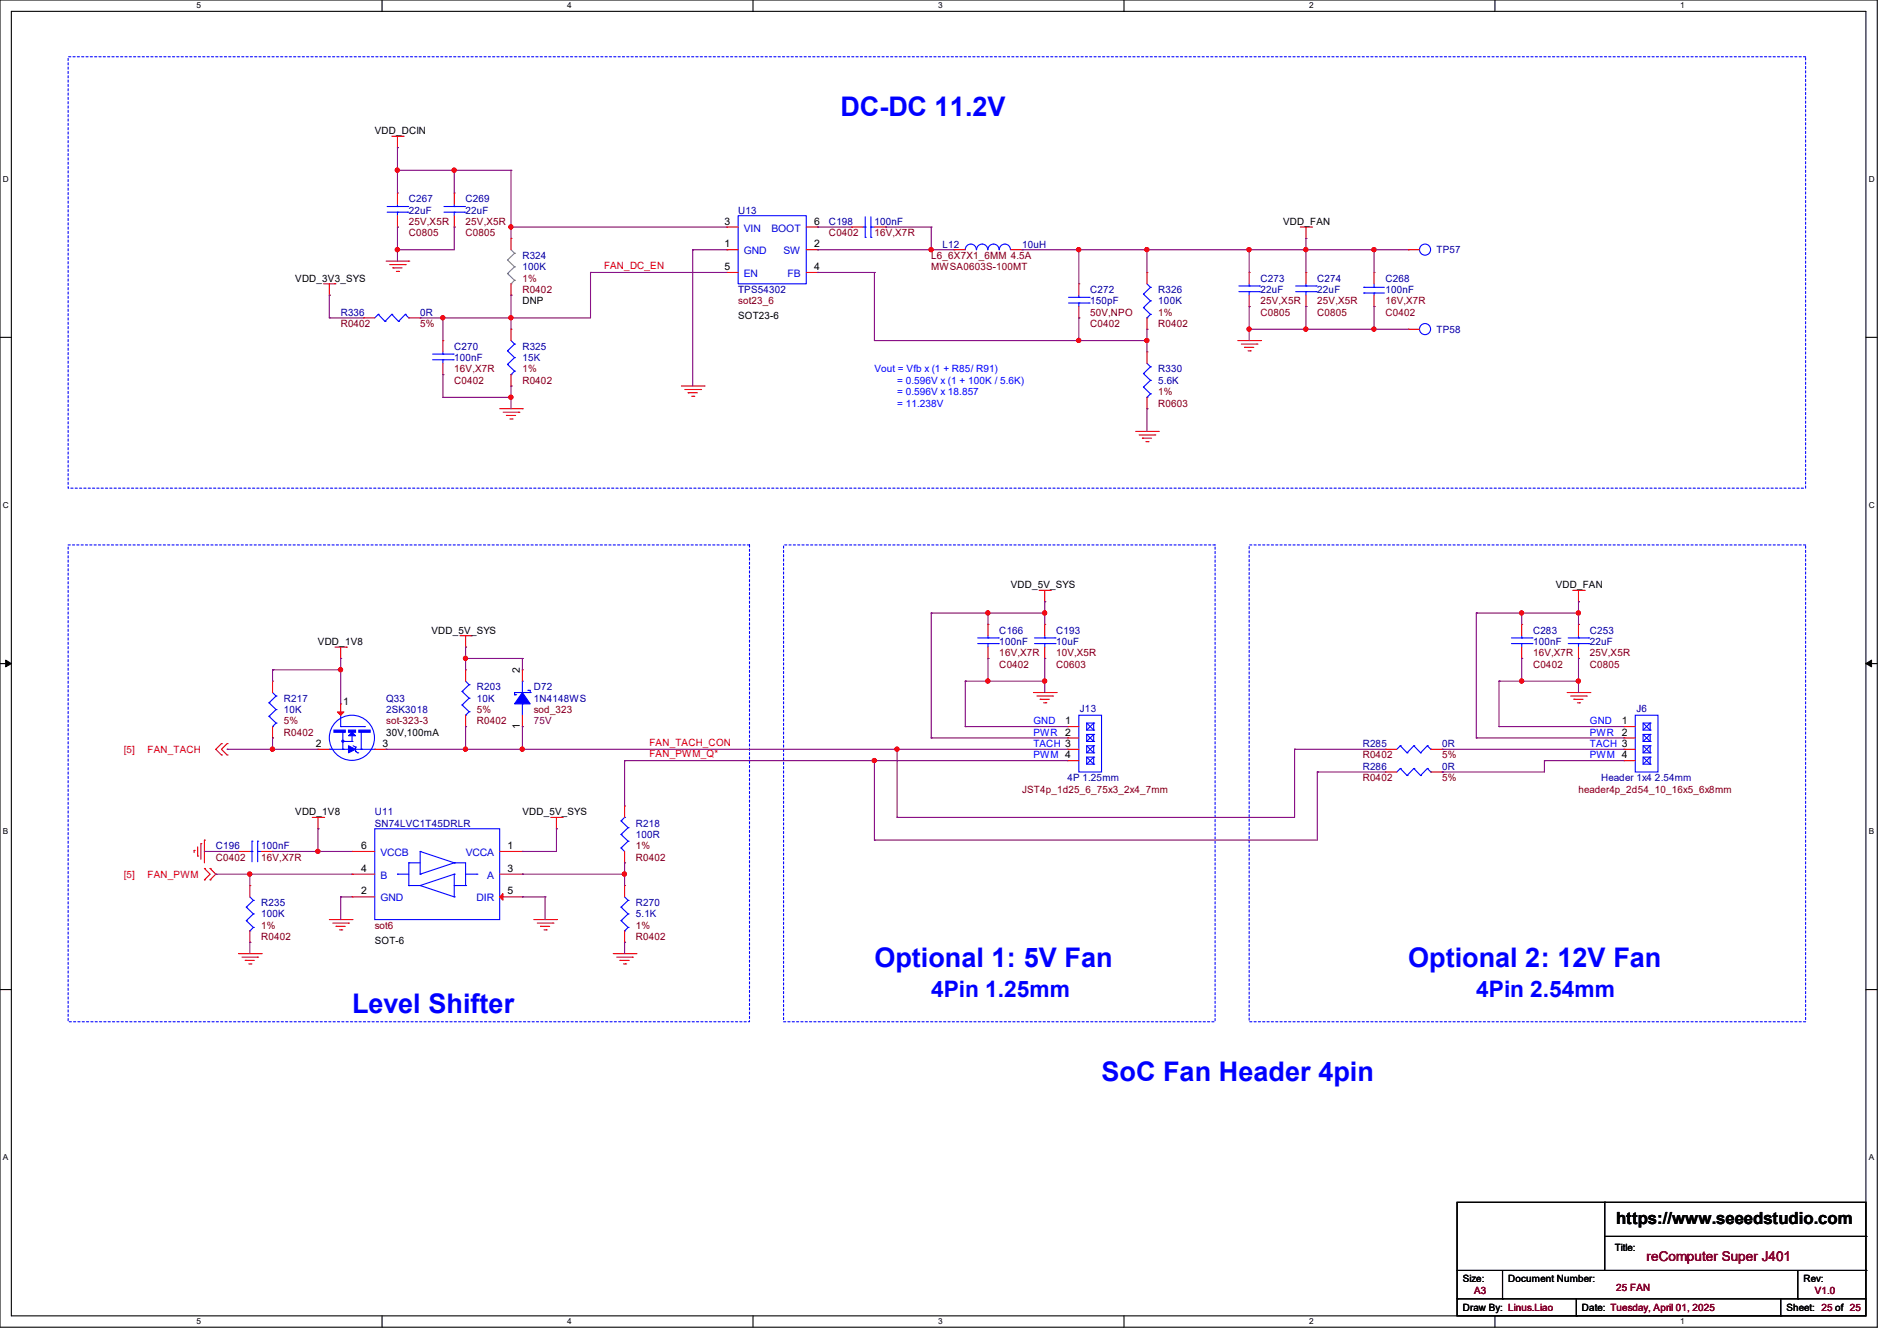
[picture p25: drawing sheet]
<svg xmlns="http://www.w3.org/2000/svg" width="297mm" height="210mm" viewBox="0 0 297 210" stroke-linecap="round" stroke-linejoin="round" font-family="sans-serif">
<defs><g id="words">
<g font-size="4.2" fill="#00f">
<text x="131.6" y="18.2">DC-DC 11.2V</text>
<text x="136.9" y="151.5">Optional 1: 5V Fan</text>
<text x="220.5" y="151.5">Optional 2: 12V Fan</text>
<text x="55.1" y="158.6">Level Shifter</text>
<text x="172.5" y="169.3">SoC Fan Header 4pin</text>
</g>
<g font-size="3.6" fill="#00f">
<text x="145.8" y="156.2">4Pin 1.25mm</text>
<text x="231.1" y="156.2">4Pin 2.54mm</text>
</g>
<text font-size="2.6" x="253" y="191.8">https://www.seeedstudio.com</text>
<text font-size="2.1" fill="#800000" x="257.8" y="197.5">reComputer Super J401</text>
<g font-size="1.6">
<text x="58.7" y="21">VDD_DCIN</text>
<text x="113.5" y="35.2">3</text>
<text x="127.5" y="35.2">6</text>
<text x="200.9" y="35.2">VDD_FAN</text>
<text x="113.5" y="38.7">1</text>
<text x="127.5" y="38.7">2</text>
<text x="46.2" y="44.1">VDD_3V3_SYS</text>
<text x="81.8" y="47.7">DNP</text>
<text x="113.5" y="42.3">5</text>
<text x="127.5" y="42.3">4</text>
<text x="115.6" y="50">SOT23-6</text>
<text x="158.2" y="92.1">VDD_5V_SYS</text>
<text x="243.6" y="92.1">VDD_FAN</text>
<text x="49.8" y="101">VDD_1V8</text>
<text x="67.6" y="99.2">VDD_5V_SYS</text>
<text x="81.4" y="105.5" transform="rotate(-90 81.4 105.5)">2</text>
<text x="53.7" y="110.4">1</text>
<text x="166.8" y="113.4">1</text>
<text x="253.9" y="113.4">1</text>
<text x="49.4" y="117">2</text>
<text x="59.9" y="117">3</text>
<text x="60.5" y="115.2">30V,100mA</text>
<text x="81.4" y="114.1" transform="rotate(-90 81.4 114.1)">1</text>
<text x="166.8" y="115.2">2</text>
<text x="253.9" y="115.2">2</text>
<text x="46.2" y="127.7">VDD_1V8</text>
<text x="81.8" y="127.7">VDD_5V_SYS</text>
<text x="56.6" y="136.5">4</text>
<text x="56.6" y="133">6</text>
<text x="79.5" y="133">1</text>
<text x="79.5" y="136.5">3</text>
<text x="56.6" y="140.1">2</text>
<text x="79.5" y="140.1">5</text>
<text x="58.7" y="147.8">SOT-6</text>
<text x="252.8" y="196">Title:</text>
<text x="229" y="200.7">Size:</text>
<text x="236.1" y="200.7">Document Number:</text>
<text x="282.4" y="200.7">Rev:</text>
<text x="229" y="205.4">Draw By: Linus.Liao</text>
<text x="247.7" y="205.4">Date: Tuesday, April 01, 2025</text>
<text x="279.7" y="205.4">Sheet: 25 of 25</text>
</g>
<g font-size="1.6" fill="#0000a0">
<text x="64" y="31.7">C267</text>
<text x="64" y="33.4">22uF</text>
<text x="72.9" y="31.7">C269</text>
<text x="72.9" y="33.4">22uF</text>
<text x="115.6" y="33.4">U13</text>
<text x="129.8" y="35.2">C198</text>
<text x="136.9" y="35.2">100nF</text>
<text x="81.8" y="40.6">R324</text>
<text x="147.6" y="38.8">L12</text>
<text x="160" y="38.8">10uH</text>
<text x="224.9" y="39.7">TP57</text>
<text x="81.8" y="42.3">100K</text>
<text x="115.6" y="45.9">TPS54302</text>
<text x="170.7" y="45.9">C272</text>
<text x="170.7" y="47.7">150pF</text>
<text x="181.4" y="45.9">R326</text>
<text x="181.4" y="47.7">100K</text>
<text x="197.4" y="44.1">C273</text>
<text x="197.4" y="45.9">22uF</text>
<text x="206.2" y="44.1">C274</text>
<text x="206.2" y="45.9">22uF</text>
<text x="216.9" y="44.1">C268</text>
<text x="216.9" y="45.9">100nF</text>
<text x="53.3" y="49.4">R336</text>
<text x="65.8" y="49.4">0R</text>
<text x="224.9" y="52.1">TP58</text>
<text x="71.1" y="54.8">C270</text>
<text x="71.1" y="56.6">100nF</text>
<text x="81.8" y="54.8">R325</text>
<text x="81.8" y="56.6">15K</text>
<text x="181.4" y="58.3">R330</text>
<text x="181.4" y="60.1">5.6K</text>
<text x="156.5" y="99.2">C166</text>
<text x="156.5" y="101">100nF</text>
<text x="165.4" y="99.2">C193</text>
<text x="165.4" y="101">10uF</text>
<text x="240" y="99.2">C283</text>
<text x="240" y="101">100nF</text>
<text x="248.9" y="99.2">C253</text>
<text x="248.9" y="101">22uF</text>
<text x="44.4" y="109.9">R217</text>
<text x="44.4" y="111.7">10K</text>
<text x="60.5" y="109.9">Q33</text>
<text x="60.5" y="111.7">2SK3018</text>
<text x="74.7" y="108.1">R203</text>
<text x="74.7" y="109.9">10K</text>
<text x="83.6" y="108.1">D72</text>
<text x="83.6" y="109.9">1N4148WS</text>
<text x="169.1" y="111.5">J13</text>
<text x="256.2" y="111.5">J6</text>
<text x="213.4" y="117">R285</text>
<text x="225.8" y="117">0R</text>
<text x="167.1" y="122.3">4P 1.25mm</text>
<text x="213.4" y="120.6">R286</text>
<text x="225.8" y="120.6">0R</text>
<text x="250.7" y="122.3">Header 1x4 2.54mm</text>
<text x="58.7" y="127.7">U11</text>
<text x="58.7" y="129.5">SN74LVC1T45DRLR</text>
<text x="99.6" y="129.5">R218</text>
<text x="99.6" y="131.2">100R</text>
<text x="33.8" y="133">C196</text>
<text x="40.9" y="133">100nF</text>
<text x="40.9" y="141.9">R235</text>
<text x="40.9" y="143.7">100K</text>
<text x="99.6" y="141.9">R270</text>
<text x="99.6" y="143.7">5.1K</text>
</g>
<g font-size="1.6" fill="#800000">
<text x="64" y="35.2">25V,X5R</text>
<text x="72.9" y="35.2">25V,X5R</text>
<text x="64" y="37">C0805</text>
<text x="72.9" y="37">C0805</text>
<text x="129.8" y="37">C0402</text>
<text x="136.9" y="37">16V,X7R</text>
<text x="145.8" y="40.6">L6_6X7X1_6MM 4.5A</text>
<text x="81.8" y="44.1">1%</text>
<text x="81.8" y="45.9">R0402</text>
<text x="115.6" y="47.7">sot23_6</text>
<text x="145.8" y="42.3">MWSA0603S-100MT</text>
<text x="197.4" y="47.7">25V,X5R</text>
<text x="206.2" y="47.7">25V,X5R</text>
<text x="216.9" y="47.7">16V,X7R</text>
<text x="53.3" y="51.2">R0402</text>
<text x="65.8" y="51.2">5%</text>
<text x="170.7" y="51.2">C0402</text>
<text x="170.7" y="49.4">50V,NPO</text>
<text x="181.4" y="49.4">1%</text>
<text x="181.4" y="51.2">R0402</text>
<text x="197.4" y="49.4">C0805</text>
<text x="206.2" y="49.4">C0805</text>
<text x="216.9" y="49.4">C0402</text>
<text x="71.1" y="58.3">16V,X7R</text>
<text x="81.8" y="58.3">1%</text>
<text x="71.1" y="60.1">C0402</text>
<text x="81.8" y="60.1">R0402</text>
<text x="181.4" y="61.9">1%</text>
<text x="181.4" y="63.7">R0603</text>
<text x="156.5" y="104.6">C0402</text>
<text x="156.5" y="102.8">16V,X7R</text>
<text x="165.4" y="104.6">C0603</text>
<text x="165.4" y="102.8">10V,X5R</text>
<text x="240" y="104.6">C0402</text>
<text x="240" y="102.8">16V,X7R</text>
<text x="248.9" y="104.6">C0805</text>
<text x="248.9" y="102.8">25V,X5R</text>
<text x="44.4" y="113.5">5%</text>
<text x="60.5" y="113.5">sot-323-3</text>
<text x="74.7" y="111.7">5%</text>
<text x="74.7" y="113.5">R0402</text>
<text x="83.6" y="111.7">sod_323</text>
<text x="44.4" y="115.2">R0402</text>
<text x="213.4" y="118.8">R0402</text>
<text x="225.8" y="118.8">5%</text>
<text x="160" y="124.1">JST4p_1d25_6_75x3_2x4_7mm</text>
<text x="213.4" y="122.3">R0402</text>
<text x="225.8" y="122.3">5%</text>
<text x="247.1" y="124.1">header4p_2d54_10_16x5_6x8mm</text>
<text x="33.8" y="134.8">C0402</text>
<text x="40.9" y="134.8">16V,X7R</text>
<text x="99.6" y="133">1%</text>
<text x="99.6" y="134.8">R0402</text>
<text x="40.9" y="145.5">1%</text>
<text x="40.9" y="147.2">R0402</text>
<text x="58.7" y="145.5">sot6</text>
<text x="99.6" y="145.5">1%</text>
<text x="99.6" y="147.2">R0402</text>
<text x="230.8" y="202.7">A3</text>
<text x="253" y="202.2">25 FAN</text>
<text x="284.1" y="202.7">V1.0</text>
</g>
<g font-size="1.6" fill="#00c">
<text x="116.5" y="39.8">GND</text>
<text x="116.5" y="36.3">VIN</text>
<text x="120.8" y="36.3">BOOT</text>
<text x="122.7" y="39.8">SW</text>
<text x="116.5" y="43.4">EN</text>
<text x="123.3" y="43.4">FB</text>
<text x="59.6" y="137.6">B</text>
<text x="59.6" y="134.1">VCCB</text>
<text x="72.9" y="134.1">VCCA</text>
<text x="76.3" y="137.6">A</text>
<text x="59.6" y="141.2">GND</text>
<text x="74.6" y="141.2">DIR</text>
</g>
<g font-size="1.6" fill="#f00">
<text x="94.6" y="42.1">FAN_DC_EN</text>
<text x="19.4" y="117.9">[5]</text>
<text x="23.1" y="117.9">FAN_TACH</text>
<text x="101.7" y="116.8">FAN_TACH_CON</text>
<text x="101.7" y="118.6">FAN_PWM_Q*</text>
<text x="19.4" y="137.5">[5]</text>
<text x="23.1" y="137.5">FAN_PWM</text>
</g>
<g font-size="1.6" fill="#00f">
<text x="136.9" y="58.3">Vout = Vfb x (1 + R85/ R91)</text>
<text x="140.5" y="61.9">= 0.596V x 18.857</text>
<text x="140.5" y="63.7">= 11.238V</text>
<text x="140.5" y="60.1">= 0.596V x (1 + 100K / 5.6K)</text>
<text x="161.8" y="113.5">GND</text>
<text x="248.9" y="113.5">GND</text>
<text x="161.8" y="115.2">PWR</text>
<text x="161.8" y="117">TACH 3</text>
<text x="161.8" y="118.8">PWM 4</text>
<text x="248.9" y="115.2">PWR</text>
<text x="248.9" y="117">TACH 3</text>
<text x="248.9" y="118.8">PWM 4</text>
</g>
<text font-size="1.6" fill="#800040" x="83.6" y="113.5">75V</text>
<g font-size="1.3">
<text x="30.8" y="1.3">5</text>
<text x="88.8" y="1.3">4</text>
<text x="146.9" y="1.3">3</text>
<text x="205" y="1.3">2</text>
<text x="263.1" y="1.3">1</text>
<text x=".5" y="28.4">D</text>
<text x="292.6" y="28.4">D</text>
<text x=".5" y="79.5">C</text>
<text x="292.6" y="79.5">C</text>
<text x=".5" y="130.6">B</text>
<text x="292.6" y="130.6">B</text>
<text x=".5" y="181.7">A</text>
<text x="292.6" y="181.7">A</text>
<text x="30.8" y="207.4">5</text>
<text x="88.8" y="207.4">4</text>
<text x="146.9" y="207.4">3</text>
<text x="205" y="207.4">2</text>
<text x="263.1" y="207.4">1</text>
</g>
</g></defs>
<path d="M0 0h293.9v207.9h-293.9zM1.8 1.8h290.3v204.3h-290.3z" fill="none" stroke="#000" stroke-width=".17"/>
<g fill="#fff">
<path d="M30.8 .2h.7v1.4h-.7z"/>
<path d="M30.8 206.2h.7v1.4h-.7z"/>
</g>
<path d="M59.8 0v1.8M59.8 206.1v1.8" fill="none" stroke="#000" stroke-width=".17"/>
<g fill="#fff">
<path d="M88.8 .2h.7v1.4h-.7z"/>
<path d="M88.8 206.2h.7v1.4h-.7z"/>
</g>
<path d="M117.9 0v1.8M117.9 206.1v1.8" fill="none" stroke="#000" stroke-width=".17"/>
<g fill="#fff">
<path d="M146.9 .2h.7v1.4h-.7z"/>
<path d="M146.9 206.2h.7v1.4h-.7z"/>
</g>
<path d="M176 0v1.8M176 206.1v1.8" fill="none" stroke="#000" stroke-width=".17"/>
<g fill="#fff">
<path d="M205 .2h.7v1.4h-.7z"/>
<path d="M205 206.2h.7v1.4h-.7z"/>
</g>
<path d="M234.1 0v1.8M234.1 206.1v1.8" fill="none" stroke="#000" stroke-width=".17"/>
<g fill="#fff">
<path d="M263.1 .2h.6v1.4h-.6z"/>
<path d="M263.1 206.2h.6v1.4h-.6z"/>
<path d="M.5 27.3h.9v1.4h-.9z"/>
<path d="M292.6 27.3h.9v1.4h-.9z"/>
<path d="M.5 78.4h.9v1.4h-.9z"/>
<path d="M292.6 78.4h.9v1.4h-.9z"/>
</g>
<path d="M0 52.8h1.8M292.1 52.8h1.8" fill="none" stroke="#000" stroke-width=".17"/>
<g fill="#fff">
<path d="M.5 129.5h.8v1.4h-.8z"/>
<path d="M292.6 129.5h.8v1.4h-.8z"/>
</g>
<path d="M0 103.9h1.8M292.1 103.9h1.8" fill="none" stroke="#000" stroke-width=".17"/>
<path d="M.9 103.4l.9 .5-.9 .5zM292.1 103.9l.9-.5v1z" fill="#000" stroke="#000" stroke-width=".16"/>
<g fill="#fff">
<path d="M.5 180.5h.8v1.4h-.8z"/>
<path d="M292.6 180.5h.8v1.4h-.8z"/>
</g>
<g fill="none" stroke="#000" stroke-width=".17">
<path d="M0 155h1.8M292.1 155h1.8M228.1 188.3h64v17.8h-64zM228.1 199h64M235.2 199v4.4M251.2 188.3h.1M251.2 188.3v10.7M251.2 193.6h40.9M281.5 199v4.4M292.1 199h.1M292.1 193.6h.1M228.1 203.4h.1"/>
<path d="M228.1 203.4h64M235.2 203.4h.1M246.8 206.1h.1M246.8 203.4v2.7M278.8 206.1h.1M278.8 203.4v2.7M281.5 203.4h.1"/>
</g>
<path d="M10.7 8.9h272v67.6h-272zM10.7 85.3h106.6v74.7h-106.6zM122.7 85.3h67.5v74.7h-67.5zM195.6 85.3h87.1v74.7h-87.1z" fill="none" stroke="#00f" stroke-width=".17" stroke-dasharray=".3 .3"/>
<g fill="none" stroke="#f00" stroke-width=".17">
<path d="M61.3 21.3h1.8M62.2 23.1h.1M62.2 30.2h.1M62.2 35.6h.1M62.2 21.3v1.8M62.2 30.2v1.8M62.2 33.8v1.8M63.1 21.3h.1M71.1 30.2h.1M71.1 35.6h.1M71.1 30.2v1.8M71.1 33.8v1.8"/>
<path d="M80 37.3h.1M80 37.3v1.8M113.8 39.1h.1M113.8 35.6h.1M113.8 35.6h1.8M113.8 39.1h1.8M126.2 35.6h1.8M126.2 39.1h1.8M128 39.1h.1M128 35.6h.1M133.3 35.6h.1M133.3 35.6h1.8"/>
<path d="M136.9 35.6h1.8M138.7 35.6h.1M149.4 39.1h.1M149.4 39.1h1.7M158.2 39.1h1.8M160 39.1h.1M203.6 35.6h1.8M204.5 37.3h.1M204.5 35.6v1.7M205.4 35.6h.1M220.5 39.1h.1M220.5 39.1h1.7"/>
<path d="M50.7 44.4h1.8M51.6 46.2h.1M51.6 44.4v1.8M52.5 44.4h.1M56.9 49.8h.1M56.9 49.8h1.8M60.5 40.9h3.5M61 41.4h2.5M61.5 42h.1M61.5 42h1.4M62.1 42.5h.3M62.4 42.5h.1"/>
<path d="M63.5 41.4h.1M64 40.9h.1M64 49.8h1.8M65.8 49.8h.1M69.3 53.3h.1M69.3 58.7h.1M69.3 53.3v1.8M69.3 56.9v1.8M80 46.2h.1M80 51.6h.1M80 44.4v1.8M80 51.6v1.7"/>
<path d="M80 58.7v1.8M113.8 42.7h.1M113.8 42.7h1.8M126.2 42.7h1.8M128 42.7h.1M168.9 44.4h.1M168.9 49.8h.1M168.9 44.4v1.8M168.9 48v1.8M179.6 55.1h.1M179.6 42.7h.1M179.6 51.6h.1"/>
<path d="M179.6 42.7v1.7M179.6 49.8v1.8M179.6 55.1v1.8M193.8 53.3h3.6M194.4 53.9h2.4M194.9 54.4h.1M194.9 54.4h1.4M195.4 54.9h.3M195.6 42.7h.1M195.6 48h.1M195.6 42.7v1.7M195.6 46.2v1.8"/>
<path d="M195.7 54.9h.1M196.8 53.9h.1M197.4 53.3h.1M204.5 42.7h.1M204.5 48h.1M204.5 42.7v1.7M204.5 46.2v1.8M215.1 48h.1M215.1 42.7h.1M215.1 42.7v1.7M215.1 46.2v1.8M220.5 51.6h.1"/>
<path d="M220.5 51.6h1.7M78.2 64h3.6M78.8 64.6h2.4M79.3 65.1h.1M79.3 65.1h1.4M79.8 65.6h.4M80 60.5h.1M80.2 65.6h.1M81.2 64.6h.1M81.8 64h.1M106.7 60.5h3.5M107.2 61h2.5"/>
<path d="M107.7 61.5h.1M107.7 61.5h1.5M108.3 62.1h.3M108.6 62.1h.1M109.7 61h.1M110.2 60.5h.1M177.8 67.6h3.6M178.4 68.1h2.4M178.9 68.6h.1M178.9 68.6h1.4M179.4 69.2h.3M179.6 64h.1"/>
<path d="M179.6 62.2v1.8M179.7 69.2h.1M180.8 68.1h.1M181.4 67.6h.1M72 99.6h1.8M72.9 99.6v1.7M73.8 99.6h.1M154.7 97.8h.1M154.7 97.8v1.8M162.7 92.5h1.8M163.6 94.2h.1M163.6 97.8h.1"/>
<path d="M163.6 92.5v1.7M163.6 97.8v1.8M164.5 92.5h.1M238.3 97.8h.1M238.3 97.8v1.8M246.3 92.5h1.7M247.1 94.2h.1M247.1 97.8h.1M247.1 92.5v1.7M247.1 97.8v1.8M248 92.5h.1M34.7 116.5h.1"/>
<path d="M34.7 118.2h.1M34.7 116.5l-.9 .8 .9 .9M35.6 116.5h.1M35.6 118.2h.1M35.6 116.5l-.9 .8 .9 .9M42.7 106.7h.1M42.7 115.6h.1M42.7 106.7v1.8M42.7 113.8v1.8M49.8 117.3h.1M49.8 117.3h1.8M52.5 101.3h1.7"/>
<path d="M53.3 103.1h.1M53.3 110.2h.1M53.3 101.3v1.8M53.3 110.2v1.8M54.2 101.3h.1M58.7 117.3h1.8M60.5 117.3h.1M72.9 101.3h.1M72.9 104.9h.1M72.9 113.8h.1M72.9 104.9v1.8M72.9 112v1.8"/>
<path d="M81.8 113.8h.1M81.8 104.9h.1M81.8 104.9v1.8M81.8 112v1.8M154.7 103.1h.1M154.7 101.3v1.8M161.8 108.5h3.6M162.3 109h2.5M162.9 109.5h.1M162.9 109.5h1.4M163.4 110.1h.3M163.6 103.1h.1"/>
<path d="M163.6 101.3v1.8M163.7 110.1h.1M164.8 109h.1M165.4 108.5h.1M167.1 113.8h.1M167.1 115.6h.1M167.1 117.3h.1M167.1 119.1h.1M167.1 117.3h1.8M167.1 113.8h1.8M167.1 115.6h1.8M167.1 119.1h1.8"/>
<path d="M216.9 117.3h.1M216.9 117.3h1.8M224 117.3h1.8M225.8 117.3h.1M238.3 103.1h.1M238.3 101.3v1.8M245.4 108.5h3.5M245.9 109h2.5M246.4 109.5h.1M246.4 109.5h1.5M247 110.1h.3M247.1 103.1h.1"/>
<path d="M247.1 101.3v1.8M247.3 110.1h.1M248.4 109h.1M248.9 108.5h.1M254.3 113.8h.1M254.3 115.6h.1M254.3 117.3h.1M254.3 119.1h.1M254.3 117.3h1.7M254.3 113.8h1.7M254.3 115.6h1.7M254.3 119.1h1.7"/>
<path d="M30.4 133.2h.1M30.4 133.2v.3M30.9 134.1h.1M30.9 132.6v1.5M31.5 132.1h.1M31.5 132.1v2.5M32 131.6h.1M32 137.8h.1M32 136h.1M32 131.6v3.5M32 136l.9 .9-.9 .9M32.9 136h.1"/>
<path d="M32.9 137.8h.1M32.9 136l.9 .9-.9 .9M37.3 133.3h.1M37.3 133.3h1.8M39.1 138.7h.1M39.1 138.7v1.8M40.9 133.3h1.8M42.7 133.3h.1M48.9 128h1.8M49.8 129.8h.1M49.8 128v1.8M50.7 128h.1"/>
<path d="M55.1 136.9h.1M55.1 133.3h.1M55.1 133.3h3.6M55.1 136.9h3.6M78.2 133.3h3.6M78.2 136.9h3.6M81.8 133.3h.1M81.8 136.9h.1M86.2 128h1.8M87.1 129.8h.1M87.1 128v1.8M88 128h.1"/>
<path d="M97.8 135.1h.1M97.8 126.2h.1M97.8 138.7h.1M97.8 126.2v1.8M97.8 133.3v1.8M97.8 138.7v1.8M216.9 120.9h.1M216.9 120.9h1.8M224 120.9h1.8M225.8 120.9h.1M37.3 149.4h3.6M37.9 149.9h2.4"/>
<path d="M38.4 150.4h.1M38.4 150.4h1.4M38.9 151h.4M39.1 147.6h.1M39.1 145.8v1.8M39.3 151h.1M40.3 149.9h.1M40.9 149.4h.1M51.6 144h3.5M52.1 144.6h2.5M52.6 145.1h.1M52.6 145.1h1.5"/>
<path d="M53.2 145.6h.3M53.5 145.6h.1M54.6 144.6h.1M55.1 144h.1M55.1 140.5h.1M55.1 140.5h3.6M78.2 140.5h3.6M81.8 140.5h.1M83.6 144h3.5M84.1 144.6h2.5M84.6 145.1h.1M84.6 145.1h1.5"/>
<path d="M85.2 145.6h.3M85.5 145.6h.1M86.6 144.6h.1M87.1 144h.1M96 149.4h3.6M96.6 149.9h2.4M97.1 150.4h.1M97.1 150.4h1.4M97.6 151h.4M97.8 147.6h.1M97.8 145.8v1.8M98 151h.1"/>
<path d="M99 149.9h.1M99.6 149.4h.1"/>
</g>
<g fill="#00f" stroke="#00f" stroke-width=".17">
<path d="M54.6 115.2l.5-.5 .6 .5z"/>
<path d="M56.2 114.3h1.8v.4h-1.8z" fill-rule="evenodd"/>
<path d="M52.3 114.3h1.8v.4h-1.8z" fill-rule="evenodd"/>
<path d="M54.6 114.3h1.1v.4h-1.1z" fill-rule="evenodd"/>
<path d="M54.6 116.8l1.1 .5-1.1 .6z" fill-rule="evenodd"/>
<path d="M81.8 108.5l1.2 1.7h-2.4z" fill-rule="evenodd"/>
<circle cx="53.7" cy="116.1" r=".17"/>
</g>
<g fill="none" stroke="#00f" stroke-width=".17">
<path d="M60.6 32.3h3.2M60.6 33.2h3.2M62.2 33.2h.1M62.2 32.3h.1M62.2 32v.3M62.2 33.2v.6M63.8 32.3h.1M63.8 33.2h.1M69.5 32.3h3.2M69.5 33.2h3.2M71.1 33.2h.1M71.1 32.3h.1"/>
<path d="M71.1 32v.3M71.1 33.2v.6M72.7 32.3h.1M72.7 33.2h.1M115.6 33.8h10.6v10.6h-10.6zM135.1 35.6h.4M135.5 37.2h.1M135.5 35.6h.1M135.5 34v3.2M136.4 37.2h.1M136.4 35.6h.1M136.4 34v3.2"/>
<path d="M136.4 35.6h.5M151.1 39.1a.87 .87 0 0 1 .9-.9 .87 .87 0 0 1 .9 .9M152.9 39.1a.87 .87 0 0 1 .9-.9 .87 .87 0 0 1 .8 .9M154.7 39.1a.87 .87 0 0 1 .9-.9 .87 .87 0 0 1 .8 .9M156.5 39.1a.87 .87 0 0 1 .8-.9 .87 .87 0 0 1 .9 .9M59.2 49.2h.1M59.2 49.2l-.5 .6M59.2 49.2l1.1 1.1M60.3 50.3h.1M61.3 49.2h.1M61.3 49.2l-1 1.1M61.3 49.2l1.1 1.1"/>
<path d="M62.4 50.3h.1M63.5 49.2h.1M63.5 49.2l-1.1 1.1M63.5 49.2l.5 .6M64 49.8h.1M67.7 55.5h3.3M67.7 56.3h3.3M69.3 56.3h.1M69.3 55.5h.1M69.3 55.1v.4M69.3 56.3v.6M71 55.5h.1"/>
<path d="M71 56.3h.1M79.5 54.9h.1M79.5 57.1h.1M79.5 54.9l1.1 1.1M79.5 57.1l1.1 1M80 58.7h.1M80 53.3l.6 .6M80.6 53.9h.1M80.6 56h.1M80.6 58.1h.1M80.6 53.9l-1.1 1M80.6 56l-1.1 1.1"/>
<path d="M80.6 58.1l-.6 .6M167.3 46.6h3.2M167.3 47.5h3.2M168.9 47.5h.1M168.9 46.6h.1M168.9 46.2v.4M168.9 47.5v.5M170.5 46.6h.1M170.5 47.5h.1M179 58.5h.1M179 46.1h.1M179 48.2h.1"/>
<path d="M179 58.5l1.1 1.1M179 46.1l1.1 1M179 48.2l1.1 1M179.6 49.8h.1M179.6 56.9l.5 .5M179.6 44.4l.5 .6M180.1 57.4h.1M180.1 59.6h.1M180.1 45h.1M180.1 47.1h.1M180.1 49.2h.1M180.1 57.4l-1.1 1.1"/>
<path d="M180.1 59.6l-1.1 1M180.1 45l-1.1 1.1M180.1 47.1l-1.1 1.1M180.1 49.2l-.5 .6M194 44.8h3.2M194 45.7h3.2M195.6 45.7h.1M195.6 44.8h.1M195.6 44.4v.4M195.6 45.7v.5M197.2 44.8h.1M197.2 45.7h.1"/>
<path d="M202.9 44.8h3.2M202.9 45.7h3.2M204.5 45.7h.1M204.5 44.8h.1M204.5 44.4v.4M204.5 45.7v.5M206.1 44.8h.1M206.1 45.7h.1M213.5 45.9h.1M213.5 45h.1M213.5 45.9h3.2M213.5 45h3.2"/>
<path d="M215.1 45h.1M215.1 45.9h.1M215.1 44.4v.6M215.1 45.9v.3M179 60.6h.1M179 60.6l1.1 1.1M179.6 62.2h.1M180.1 61.7h.1M180.1 61.7l-.5 .5M153.1 99.9h3.2M154.7 99.9h.1M154.7 99.6v.3"/>
<path d="M156.3 99.9h.1M162 99.9h3.2M163.6 99.9h.1M163.6 99.6v.3M165.2 99.9h.1M236.6 99.9h3.3M238.3 99.9h.1M238.3 99.6v.3M239.9 99.9h.1M245.5 99.9h3.3M247.1 99.9h.1M247.1 99.6v.3"/>
<path d="M248.8 99.9h.1M42.1 110.1h.1M42.1 112.2h.1M42.1 110.1l1.1 1M42.1 112.2l1.1 1M42.7 113.8h.1M42.7 108.5l.5 .5M43.2 109h.1M43.2 111.1h.1M43.2 113.2h.1M43.2 109l-1.1 1.1M43.2 111.1l-1.1 1.1"/>
<path d="M43.2 113.2l-.5 .6M51.6 117.3h.1M51.6 117.3h3M53.3 113.8h.1M53.3 112v1.8M53.3 113.8h3.8M53.7 114.7h.1M53.7 117.3h.1M53.7 114.7v1.2M53.7 116.3v1M53.9 116.1h.1M53.9 116.1h1.2"/>
<path d="M55.1 116.1h.1M55.1 115.2v.9M55.3 116.8l.4 .2M55.7 117h.1M55.7 117.7h.1M55.7 117.3h3M55.7 117v.7M55.7 117.7l.3 .2M56 117.9h.1M56.6 117.3h.1M56.6 114.7v2.6M57.1 113.8h.1"/>
<path d="M58.7 117.3h.1M72.3 108.3h.1M72.3 110.4h.1M72.3 108.3l1.1 1M72.3 110.4l1.1 1.1M72.9 112h.1M72.9 106.7l.5 .5M73.4 107.2h.1M73.4 109.3h.1M73.4 111.5h.1M73.4 107.2l-1.1 1.1M73.4 109.3l-1.1 1.1"/>
<path d="M73.4 111.5l-.5 .5M80.6 108.5h.1M80.6 108.8h.1M80.6 108.5h2.4M80.6 108.8h.3M80.6 108.5v.3M81.8 110.2h.1M81.8 106.7h.1M81.8 106.7v1.8M81.8 110.2v1.8M82.7 108.1h.1M82.7 108.1h.3v.4"/>
<path d="M83 108.5h.1M153.1 100.8h3.2M154.7 100.8h.1M154.7 100.8v.5M156.3 100.8h.1M162 100.8h3.2M163.6 100.8h.1M163.6 100.8v.5M165.2 100.8h.1M168.9 112h3.6v8.9h-3.6zM170.1 113.2h1.1v1.1h-1.1zM170.1 115h1.1v1.1h-1.1z"/>
<path d="M170.1 116.8h1.1v1.1h-1.1zM170.1 118.6h1.1v1.1h-1.1zM170.1 113.2l1.1 1.1M170.1 115l1.1 1.1M170.1 116.8l1.1 1.1M170.1 118.6l1.1 1.1M171.2 113.2h.1M171.2 114.3h.1M171.2 115h.1M171.2 116.1h.1M171.2 116.8h.1M171.2 117.9h.1"/>
<path d="M171.2 118.6h.1M171.2 119.7h.1M171.2 113.2l-1.1 1.1M171.2 115l-1.1 1.1M171.2 116.8l-1.1 1.1M171.2 118.6l-1.1 1.1M219.2 116.8h.1M219.2 116.8l-.5 .5M219.2 116.8l1.1 1.1M220.3 117.9h.1M221.4 116.8h.1M221.4 116.8l-1.1 1.1"/>
<path d="M221.4 116.8l1 1.1M222.4 117.9h.1M223.5 116.8h.1M223.5 116.8l-1.1 1.1M223.5 116.8l.5 .5M224 117.3h.1M236.6 100.8h3.3M238.3 100.8h.1M238.3 100.8v.5M239.9 100.8h.1M245.5 100.8h3.3M247.1 100.8h.1"/>
<path d="M247.1 100.8v.5M248.8 100.8h.1M256 112h3.6v8.9h-3.6zM257.3 113.2h1.1v1.1h-1.1zM257.3 115h1.1v1.1h-1.1zM257.3 116.8h1.1v1.1h-1.1zM257.3 118.6h1.1v1.1h-1.1zM257.3 113.2l1.1 1.1M257.3 115l1.1 1.1M257.3 116.8l1.1 1.1M257.3 118.6l1.1 1.1M258.4 113.2h.1"/>
<path d="M258.4 114.3h.1M258.4 115h.1M258.4 116.1h.1M258.4 116.8h.1M258.4 117.9h.1M258.4 118.6h.1M258.4 119.7h.1M258.4 113.2l-1.1 1.1M258.4 115l-1.1 1.1M258.4 116.8l-1.1 1.1M258.4 118.6l-1.1 1.1M39.1 133.3h.4"/>
<path d="M39.5 131.7h.1M39.5 133.3h.1M39.5 131.7v3.3M40.3 133.3h.1M40.3 131.7h.1M40.3 133.3h.6M40.3 131.7v3.3M58.7 129.8h19.5v14.2h-19.5zM62.2 136.9h.1M62.2 136.9h1.8M64 135.1h.1M64 138.7h.1"/>
<path d="M64 135.1h1.8M64 135.1v3.6M64 138.7h1.8M65.8 136.9h.1M65.8 138.7h.1M65.8 133.3h.1M65.8 133.3v3.6M65.8 138.7l5.3 1.8M65.8 133.3l5.3 1.8M71.1 135.1h.1M71.1 136.9h.1M71.1 138.7h.1"/>
<path d="M71.1 135.1h1.8v3.6M71.1 136.9l-5.3 1.8M71.1 136.9v3.6M71.1 138.7h1.8M71.1 135.1l-5.3 1.8M72.9 138.7h.1M72.9 136.9h1.8M74.7 136.9h.1M97.2 132.8h.1M97.2 130.7h.1M97.2 128.6h.1M97.2 132.8l.6 .5"/>
<path d="M97.2 130.7l1.1 1M97.2 128.6l1.1 1M97.8 128h.1M97.8 128l-.6 .6M98.3 131.7h.1M98.3 129.6h.1M98.3 131.7l-1.1 1.1M98.3 129.6l-1.1 1.1M219.2 120.4h.1M219.2 120.4l-.5 .5M219.2 120.4l1.1 1.1M220.3 121.5h.1"/>
<path d="M221.4 120.4h.1M221.4 120.4l-1.1 1.1M221.4 120.4l1 1.1M222.4 121.5h.1M223.5 120.4h.1M223.5 120.4l-1.1 1.1M223.5 120.4l.5 .5M224 120.9h.1M38.6 142.1h.1M38.6 144.2h.1M38.6 142.1l1.1 1M38.6 144.2l1.1 1"/>
<path d="M39.1 145.8h.1M39.1 140.5l.6 .5M39.7 141h.1M39.7 143.1h.1M39.7 145.2h.1M39.7 145.2l-.6 .6M39.7 141l-1.1 1.1M39.7 143.1l-1.1 1.1M71.1 140.5h.1M97.2 142.1h.1M97.2 144.2h.1M97.2 142.1l1.1 1"/>
<path d="M97.2 144.2l1.1 1M97.8 145.8h.1M97.8 140.5l.5 .5M98.3 141h.1M98.3 143.1h.1M98.3 145.2h.1M98.3 141l-1.1 1.1M98.3 143.1l-1.1 1.1M98.3 145.2l-.5 .6"/>
<circle cx="223.1" cy="39.1" r=".87"/>
<circle cx="223.1" cy="51.5" r=".87"/>
<circle cx="55.1" cy="115.5" r="3.5"/>
</g>
<g fill="#f00" stroke="#f00" stroke-width=".17">
<path d="M52.8 111.5h1l-.5 .5z"/>
<path d="M78.2 140.5l.5-.5v1z"/>
<circle cx="238.2" cy="106.7" r=".32"/>
<circle cx="247.1" cy="96" r=".32"/>
<circle cx="238.2" cy="96" r=".32"/>
<circle cx="247.1" cy="106.7" r=".32"/>
<circle cx="62.2" cy="26.6" r=".32"/>
<circle cx="62.2" cy="39.1" r=".32"/>
<circle cx="71.1" cy="26.6" r=".32"/>
<circle cx="80" cy="35.5" r=".32"/>
<circle cx="80" cy="62.2" r=".32"/>
<circle cx="80" cy="49.8" r=".32"/>
<circle cx="69.3" cy="49.8" r=".32"/>
<circle cx="145.8" cy="39.1" r=".32"/>
<circle cx="168.9" cy="39.1" r=".32"/>
<circle cx="195.6" cy="39.1" r=".32"/>
<circle cx="179.6" cy="39.1" r=".32"/>
<circle cx="168.9" cy="53.3" r=".32"/>
<circle cx="204.4" cy="51.5" r=".32"/>
<circle cx="195.6" cy="51.5" r=".32"/>
<circle cx="204.4" cy="39.1" r=".32"/>
<circle cx="179.6" cy="53.3" r=".32"/>
<circle cx="215.1" cy="51.5" r=".32"/>
<circle cx="215.1" cy="39.1" r=".32"/>
<circle cx="154.7" cy="96" r=".32"/>
<circle cx="163.6" cy="96" r=".32"/>
<circle cx="72.9" cy="103.1" r=".32"/>
<circle cx="53.3" cy="104.9" r=".32"/>
<circle cx="154.7" cy="106.7" r=".32"/>
<circle cx="163.6" cy="106.7" r=".32"/>
<circle cx="42.7" cy="117.3" r=".32"/>
<circle cx="81.8" cy="117.3" r=".32"/>
<circle cx="72.9" cy="117.3" r=".32"/>
<circle cx="140.4" cy="117.3" r=".32"/>
<circle cx="136.9" cy="119.1" r=".32"/>
<circle cx="49.8" cy="133.3" r=".32"/>
<circle cx="39.1" cy="136.9" r=".32"/>
<circle cx="97.8" cy="136.9" r=".32"/>
</g>
<path d="M80 39.1l.6 .6M80.6 39.7h.1M80.6 39.7l-1.1 1M79.5 40.7h.1M79.5 42.8h.1M79.5 40.7l1.1 1.1M79.5 42.8l1.1 1.1M80 44.4h.1M80.6 41.8h.1M80.6 43.9h.1M80.6 41.8l-1.1 1M80.6 43.9l-.6 .5" fill="none" stroke="#808080" stroke-width=".17"/>
<g fill="none" stroke="#800080" stroke-width=".17">
<path d="M62.2 23.1h.1M62.2 26.7h.1M62.2 35.6h.1M62.2 39.1h.1M62.2 23.1v7.1M62.2 35.6v5.3M62.2 26.7h17.8M71.1 26.7h.1M71.1 35.6h.1M71.1 26.7v3.5M71.1 35.6v3.5h-8.9M80 35.6h.1"/>
<path d="M80 26.7h.1M80 26.7v10.6M80 35.6h33.8M108.5 39.1h.1M108.5 39.1h5.3M108.5 39.1v21.4M128 35.6h.1M128 39.1h.1M128 39.1h21.4M128 35.6h5.3M138.7 35.6h.1M138.7 35.6h7.1"/>
<path d="M145.8 35.6h.1M145.8 39.1h.1M145.8 35.6v3.5M160 39.1h.1M160 39.1h60.5M168.9 39.1h.1M168.9 39.1v5.3M179.6 39.1h.1M179.6 39.1v3.6M195.6 39.1h.1M195.6 39.1v3.6M204.5 37.3h.1"/>
<path d="M204.5 39.1h.1M204.5 37.3v5.4M215.1 39.1h.1M215.1 39.1v3.6M51.6 46.2h.1M51.6 49.8h.1M51.6 49.8h5.3M51.6 46.2v3.6M65.8 49.8h.1M69.3 58.7h.1M69.3 49.8h.1M69.3 49.8v3.5"/>
<path d="M69.3 58.7v3.5M80 46.2h.1M80 49.8h.1M80 46.2v5.4M92.5 42.7h.1M92.5 42.7h21.3M92.5 42.7v7.1h-26.7M128 42.7h.1M128 42.7h8.9M136.9 42.7h.1M136.9 42.7v10.6h42.7M168.9 53.3h.1"/>
<path d="M168.9 49.8h.1M168.9 49.8v3.5M179.6 51.6h.1M179.6 53.3h.1M179.6 51.6v3.5M195.6 48h.1M195.6 51.6h.1M195.6 48v5.3M195.6 51.6h24.9M204.5 48h.1M204.5 51.6h.1M204.5 48v3.6"/>
<path d="M215.1 48h.1M215.1 51.6h.1M215.1 48v3.6M69.3 62.2h.1M69.3 62.2h10.7M80 60.5h.1M80 62.2h.1M80 60.5v3.5M179.6 64h.1M179.6 64v3.6M145.8 96h.1M145.8 96h17.8"/>
<path d="M145.8 96v19.6M154.7 96h.1M154.7 96v1.8M163.6 94.2h.1M163.6 96h.1M163.6 94.2v3.6M231.1 96h.1M231.1 96v19.6M231.1 96h16M238.3 96h.1M238.3 96v1.8M247.1 94.2h.1"/>
<path d="M247.1 96h.1M247.1 94.2v3.6M35.6 117.3h.1M35.6 117.3h14.2M42.7 104.9h.1M42.7 115.6h.1M42.7 117.3h.1M42.7 104.9h10.6M42.7 104.9v1.8M42.7 115.6v1.7M53.3 103.1h.1M53.3 104.9h.1"/>
<path d="M53.3 103.1v7.1M60.5 117.3h.1M60.5 117.3h106.6M72.9 101.3h.1M72.9 103.1h.1M72.9 113.8h.1M72.9 117.3h.1M72.9 101.3v3.6M72.9 113.8v3.5M72.9 103.1h8.9M81.8 103.1h.1M81.8 113.8h.1"/>
<path d="M81.8 117.3h.1M81.8 103.1v1.8M81.8 113.8v3.5M97.8 119.1h.1M97.8 119.1h69.3M97.8 119.1v7.1M136.9 119.1h.1M136.9 119.1v12.5M140.5 117.3h.1M140.5 117.3v10.7M145.8 115.6h.1M145.8 115.6h21.3"/>
<path d="M151.1 106.7h.1M151.1 113.8h.1M151.1 106.7h12.5M151.1 113.8h16M151.1 106.7v7.1M154.7 103.1h.1M154.7 106.7h.1M154.7 103.1v3.6M163.6 103.1h.1M163.6 106.7h.1M163.6 103.1v5.4M202.7 117.3h.1"/>
<path d="M202.7 117.3h14.2M202.7 117.3v10.7h-62.2M225.8 117.3h.1M225.8 117.3h28.5M231.1 115.6h.1M231.1 115.6h23.2M234.7 106.7h.1M234.7 113.8h.1M234.7 106.7v7.1M234.7 106.7h12.4M234.7 113.8h19.6M238.3 103.1h.1"/>
<path d="M238.3 106.7h.1M238.3 103.1v3.6M241.8 119.1h.1M241.8 119.1v1.8h-16M241.8 119.1h12.5M247.1 106.7h.1M247.1 103.1h.1M247.1 103.1v5.4M32 133.3h.1M32 133.3h5.3M33.8 136.9h.1M33.8 136.9h21.3"/>
<path d="M39.1 136.9h.1M39.1 136.9v1.8M42.7 133.3h.1M42.7 133.3h12.4M49.8 129.8h.1M49.8 133.3h.1M49.8 129.8v3.5M81.8 133.3h.1M81.8 136.9h.1M81.8 136.9h16M87.1 129.8h.1M87.1 129.8v3.5h-5.3"/>
<path d="M97.8 135.1h.1M97.8 136.9h.1M97.8 135.1v3.6M136.9 131.6h.1M140.5 128h.1M206.2 120.9h.1M206.2 120.9h10.7M206.2 120.9v10.7h-69.3M225.8 120.9h.1M39.1 147.6h.1M39.1 147.6v1.8M53.3 140.5h.1"/>
<path d="M53.3 140.5v3.5M53.3 140.5h1.8M81.8 140.5h.1M81.8 140.5h3.5M85.3 140.5h.1M85.3 140.5v3.5M97.8 147.6h.1M97.8 147.6v1.8"/>
</g>
<use href="#words"/>
</svg>
